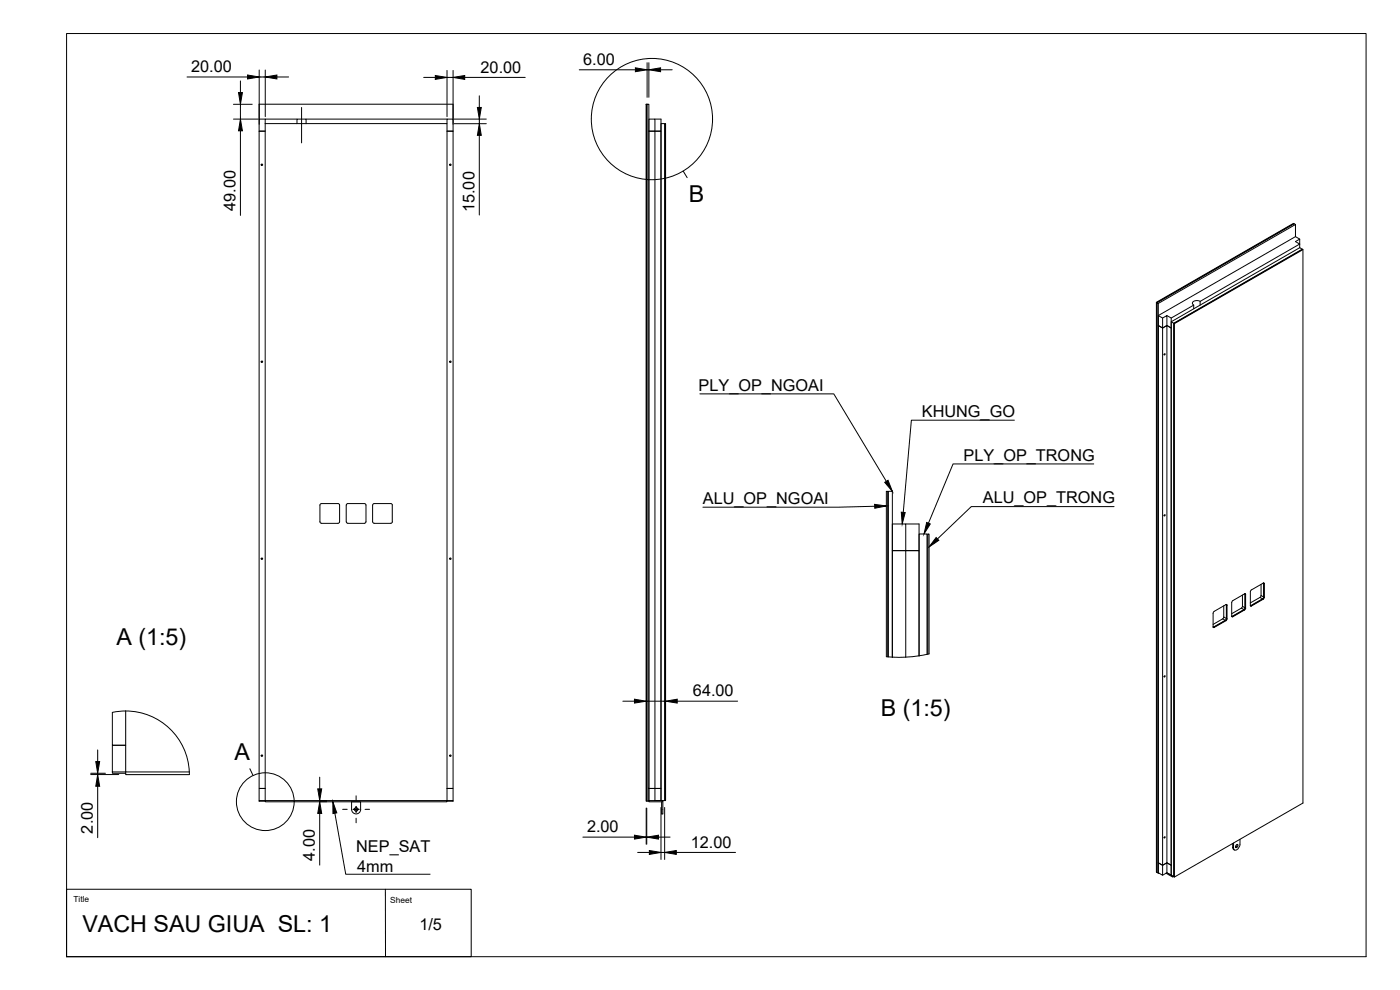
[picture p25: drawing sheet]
<svg xmlns="http://www.w3.org/2000/svg" width="420mm" height="297mm" viewBox="0 0 420 297" stroke-linecap="round" stroke-linejoin="round" font-family="sans-serif">
<defs><g id="words">
<g font-size="7">
<text x="206.7" y="60.6">B</text>
<text x="34.9" y="193.6">A (1:5)</text>
<text x="264.4" y="214.8">B (1:5)</text>
<text x="70.3" y="228.2">A</text>
<text x="24.7" y="279.7">VACH SAU GIUA SL: 1</text>
</g>
<g font-size="4.9">
<text x="57.4" y="21.6">20.00</text>
<text x="144.2" y="21.8">20.00</text>
<text x="175" y="19.5">6.00</text>
<text x="70.7" y="63.3" transform="rotate(-90 70.7 63.3)">49.00</text>
<text x="142.4" y="63.7" transform="rotate(-90 142.4 63.7)">15.00</text>
<text x="209.7" y="117.2">PLY_OP_NGOAI</text>
<text x="276.6" y="125.1">KHUNG_GO</text>
<text x="289.2" y="138.2">PLY_OP_TRONG</text>
<text x="210.9" y="151.2">ALU_OP_NGOAI</text>
<text x="295" y="151">ALU_OP_TRONG</text>
<text x="208" y="208.9">64.00</text>
<text x="27.9" y="250.1" transform="rotate(-90 27.9 250.1)">2.00</text>
<text x="176.2" y="249.7">2.00</text>
<text x="106.9" y="255.8">NEP_SAT</text>
<text x="207.3" y="254.3">12.00</text>
<text x="94.5" y="258.2" transform="rotate(-90 94.5 258.2)">4.00</text>
<text x="107.2" y="261.6">4mm</text>
<text x="125.9" y="279.1">1/5</text>
</g>
<g font-size="2.5">
<text x="22.1" y="270.6">Title</text>
<text x="117.1" y="270.9">Sheet</text>
</g>
</g></defs>
<!-- layer: Visible -->
<g fill="none" stroke="#000" stroke-width=".3">
<path d="M77.8 35.7v-4.4h58.2v4.4M79.6 35.7h-1.8v3.7h1.8h-1.8v197.2h1.8h-1.8v3.6h1.8v.4h54.6v-.4M79.6 37.1h54.6v203.1M79.6 37.1v203.1h54.6M89.1 37.1v-1.4h2.8v1.4M89.1 35.7h-9.5v1.4M91.9 35.7h42.3M134.2 37.1v-1.4h1.8v3.7h-1.8h1.8v197.2h-1.8h1.8v3.6h-1.8M193.9 31.3h.2v209.1h-.2zM194.2 31.3h.5v209.1h-.5zM194.7 39.4h1.9v197.2h-1.9zM196.6 35.7h1.8v3.7h-3.7v-3.7h1.9v3.7h1.8v197.2h-1.8h1.8v3.6h-1.8h2.3v.4"/>
<path d="M198.4 37.1h1.1v203.1h-1.1zM199.6 37.1h.1v203.1h-.1zM388.3 67.2l-41.1 23.6v170.9M388.3 67.1l-41.3 23.6M388.8 71v-3.6l-41.2 23.6v171l.2-.1M388.8 67.4l-.4-.3-41.2 23.7M388.8 71l1.3 .7M388.8 71l-41.2 23.7M390.1 74.3v-1.1l-1.3-.7 1.3-.8v1.5l-29.9 17.2v1.2M390.1 74.3l-38.6 22.2v166.1M390.1 74.3l.7 .6M390.8 74.8l-38.5 22.2-.8-.5"/>
<path d="M391 74.9l-38.7 22.1M347.2 90.8l-.2-.1 .2 171.1M347.6 97.7l1.3 .7v161.2l-1.3-.7zM347.6 91l-.4-.2v171l.4 .2M350.2 94.7l1.3 .7M352.3 97v166l-.8-.4M352.4 97.1v166.1l-.1-166.2 38.7-22.1v166l-38.6 22.3M358.2 91.6l-6.7 3.8v3l-1.3-.7-1.3 .7-1.3-.7v-3l1.3 .7M358.2 91.6v1.1M360.2 90.4l-1.2-.2a.93 .93 0 0 0-1.1 1.1l.3 .2M349.5 106.1l.2 .1-.3 .3zM96 156.5l.5 .5h5l.4-.5"/>
<path d="M96 156.6l.1-5.3 .4-.2h5l.4 .4v5.1M103.9 156.6v-5.1l.5-.4h5l.4 .2v5.3M103.9 156.5l.5 .5h5l.4-.5M111.8 151.6v5M111.8 151.5l.5-.4 5.2 .1 .3 .3-.1 5.1M111.8 156.5l.5 .5h5l.5-.5M271.8 157.2h4v8h-8v-8h4v8h-4v32v-49.8h-1.2v49.7l5.2 .1M349.5 154.4l.2 .1-.3 .3zM275.8 160.2h2.4v36.1l-2.4 .5zM278.4 160.2h.4v36l-.4 .1zM372.9 178.5v3.4M373.8 178.4v4.1"/>
<path d="M373.8 178.4l-.3-.2-3.7 2.2-.1 4.6h.3l3.5-2 .3-.5M375.4 177.1l3.7-2.2 .3 .1v4.4l-.3 .4-3.7 2.1-.2-.3zM378.5 175.3l-.2 3.8-3.1 1.8M379.2 174.9h.1M379.2 175v4.1M379.2 179.1l-.3 .6-3.6 2M379.3 179.2l-.3 .5-3.6 2.1M379.3 175.1v4.1M266 197l.4 .1v-49.7h-.4v49.6M275.8 196.8l-4 .4M275.8 196.8v-31.6h-4v32M364.2 183.6l3.7-2.2h.3l-.1 4.7-3.9 2.2-.1-.2z"/>
<path d="M367.3 181.8l-.1 3.5-3.1 2.1M367.7 186.1l-3.6 2.1M368 181.3l.1 .2M368 181.5v4.1M368.1 185.5l-.4 .6M368.1 181.4v.1M368.1 181.5l-.1 4.5-3.9 2.2M369.9 185h-.2M372.9 181.9l-.3 .5-2.9 1.7M373.6 182.4v-4.3l.1 4.5-3.9 2.4M373.6 182.3l-.3 .6-3.6 2.1M375.4 181.7l-.1 .1"/>
<path d="M33.7 213.7v9.9h4h-4v8h4v.8h19.1v-.8M37.7 213.3v18.3h19.1M37.7 213.3a19.1 19.1 0 0 1 19.1 18.3M37.7 213.3l-4 .4M349.5 202.8l.2 .1-.3 .2zM33.7 231.6v.4h4M194.7 236.6h1.9v3.6h-1.9zM77.8 240.2v.2h1.8M108.2 242.8a1.37 1.37 0 0 1-1.3 1.4 1.37 1.37 0 0 1-1.4-1.3v-2.3h2.7v2.3M136 240.2v.2h-1.8M194.7 240.4v.2h4.2M198.6 240.6v3.6h.3v-3.6"/>
<path d="M347.6 258.9l1.3 .7v3l-1.3-.7zM349.5 251.1l.2 .1-.3 .2zM370 253.1v1.4l.2 .4M370.2 254.9l.3 .1M371 253.6l.4-.2 .1 .2-.1 .5-.4 .2-.2-.2zM371.3 253.4l-.1 .5-.4 .3M372.1 251.8a3.1 3.1 0 0 1-.6 2.9 .71 .71 0 0 1-1.2 .1l-.1-1.9M348.9 262.6l1.3-.7v-3l-1.3 .7 1.3-.7v-161.2l-1.3 .7v-3l1.3-.7v3l1.3 .7v161.2l-1.3-.7 1.3 .7v3M349.9 262l2 1.1M351.5 262.6l-1.3-.7 1.7 .9v.3l.2-.1M352.3 263h.1"/>
<circle cx="78.6" cy="49.4" r=".22"/>
<circle cx="135.2" cy="49.4" r=".22"/>
<circle cx="78.6" cy="108.5" r=".22"/>
<circle cx="135.2" cy="108.5" r=".22"/>
<circle cx="78.6" cy="167.6" r=".22"/>
<circle cx="135.2" cy="167.6" r=".22"/>
<circle cx="78.6" cy="226.7" r=".22"/>
<circle cx="135.2" cy="226.7" r=".22"/>
<circle cx="106.9" cy="242.8" r=".54"/>
</g>
<!-- layer: Visible Narrow -->
<g fill="none" stroke="#000" stroke-width=".3">
<path d="M373.5 178.2l.1 .1M373.7 178.3l.1 .1M378.1 179.2l.8 .5M378.5 178.7l.7 .4M379 179.7l.1 .1M379.1 175h.1M379.3 175.1h.1M379.3 179.2h.1M364.1 188.1l.1 .1M364.3 188.2l.1 .1M366.9 185.7l.8 .4M367.3 185.1l.7 .5"/>
<path d="M367.8 186.2h.1M367.9 181.4l.1 .1M368.1 185.6l.1 .1M368.1 181.5l.1 .1M369.7 184.9h.1M369.8 185h.2M372.6 182.5l.7 .4M372.9 181.9l.7 .5M373.4 183h.1M373.7 182.4l.1 .1M375.2 181.6l.2 .1M375.4 181.8h.2"/>
<path d="M370 254.3l.2 .1"/>
</g>
<!-- layer: BORDER -->
<path d="M20 10.1h390v276.9h-390z" fill="none" stroke="#000" stroke-width=".3"/>
<!-- layer: TITLEBLOCK -->
<path d="M20 266.8h121.4v20.2h-121.4zM115.7 266.8v20.2" fill="none" stroke="#000" stroke-width=".3"/>
<!-- layer: Smart Centers -->
<path d="M90.5 32.2v10.7M106.9 238.8v1.3M102.8 242.8h1.4M106 242.8h1.8M106.9 241.9v1.8M106.9 245.5v1.4M109.6 242.8h1.3" fill="none" stroke="#000" stroke-width=".3"/>
<!-- layer: FD_Dimensions -->
<g fill="none" stroke="#000" stroke-width=".3">
<path d="M194.2 18.8v10.4M194.7 18.8v10.4M56.1 23.1h18.2M70.1 35.7h7.4M70.1 31.3h5.6M72.2 24.3v3.5M72.2 31.3v4.4M72.2 39.3v25.3M77.8 21v16.3M77.8 23.1h1.8M79.6 21v14M83.1 23.1h3.5"/>
<path d="M127.1 23.2h3.5M134.2 21.1v13.9M134.2 23.2h1.8M136 21.1v16.2M136.2 37.1h9.7M136.2 35.7h9.7M139.5 23.2h18.1M143.8 28.8v3.4M143.8 35.7v1.4M173.8 20.9h16.9M194.2 20.9h.5M198.2 20.9h3.5"/>
<path d="M143.8 40.6v23.9M186.9 210.4h3.5M193.9 210.4h5.8M203.2 210.4h18.2M27.2 232h4.4M27.2 232.4h8.4M29.3 225v3.5M29.3 232v.4M29.3 235.9v15.4M95.9 233.2v3.5M95.8 240.5h2.2M95.8 240.2h2.2"/>
<path d="M95.9 240.2v.3M95.9 244.1v15.5M174.9 251.2h15.5M191.4 255.8h3.5M193.9 242.5v10.8M193.9 251.2h.2M194.1 242.5v10.8M197.6 251.2h3.5M198.4 242.3v15.6M198.4 255.8h1.1M199.5 242.3v15.6M203 255.8h17.7"/>
</g>
<g fill="#000" stroke="#000" stroke-width=".3">
<path d="M71.6 27.8h1.1l-.5 3.5zM72.2 35.7l.5 3.6h-1.1zM74.3 22.5l3.5 .6-3.5 .6zM79.6 23.1l3.5-.6v1.2zM130.6 22.7l3.6 .5-3.6 .6zM136 23.2l3.5-.5v1.1zM143.3 32.2h1.1l-.6 3.5zM190.7 20.3l3.5 .6-3.5 .6zM194.7 20.9l3.5-.6v1.2zM143.8 37.1l.6 3.5h-1.1zM190.4 209.8l3.5 .6-3.5 .6zM199.7 210.4l3.5-.6v1.2z"/>
<path d="M28.7 228.5h1.2l-.6 3.5zM29.3 232.4l.6 3.5h-1.2zM95.4 236.7h1.1l-.6 3.5zM95.9 240.5l.6 3.6h-1.1zM190.4 250.6l3.5 .6-3.5 .6zM194.9 255.2l3.5 .6-3.5 .6zM194.1 251.2l3.5-.6v1.2zM199.5 255.8l3.5-.6v1.2z"/>
</g>
<!-- layer: Detail Boundary -->
<g fill="none" stroke="#000" stroke-width=".3">
<path d="M205 51.3l1.2 2M75 230.7l.9 2"/>
<circle cx="195.7" cy="35.7" r="18.2"/>
<circle cx="79.6" cy="240.5" r="8.7"/>
</g>
<!-- layer: Leaders -->
<path d="M262.5 151.3l3.5 .5-3.5 .7zM265.5 144.7l1-.6 1.3 3.3zM270.5 153.7l1.2 .1-.9 3.4zM278.1 156.8l1.1 .4-1.9 3zM280.9 161.3l.8 .8-2.9 2zM99.9 240.5l1.2 3.4-1.2 .2z" fill="#000" stroke="#000" stroke-width=".3"/>
<path d="M210 118.2h40.2l15.8 26.2M304.4 126.1h-30.9l-2.4 27.6M328.3 139.2h-42.3l-7.4 17.8M262.5 151.9l-10.7 .3h-40.9M334.3 152h-42.8l-10.2 9.7M100.5 244l3.3 18.3h25.3" fill="none" stroke="#000" stroke-width=".3"/>
<use href="#words"/>
</svg>
